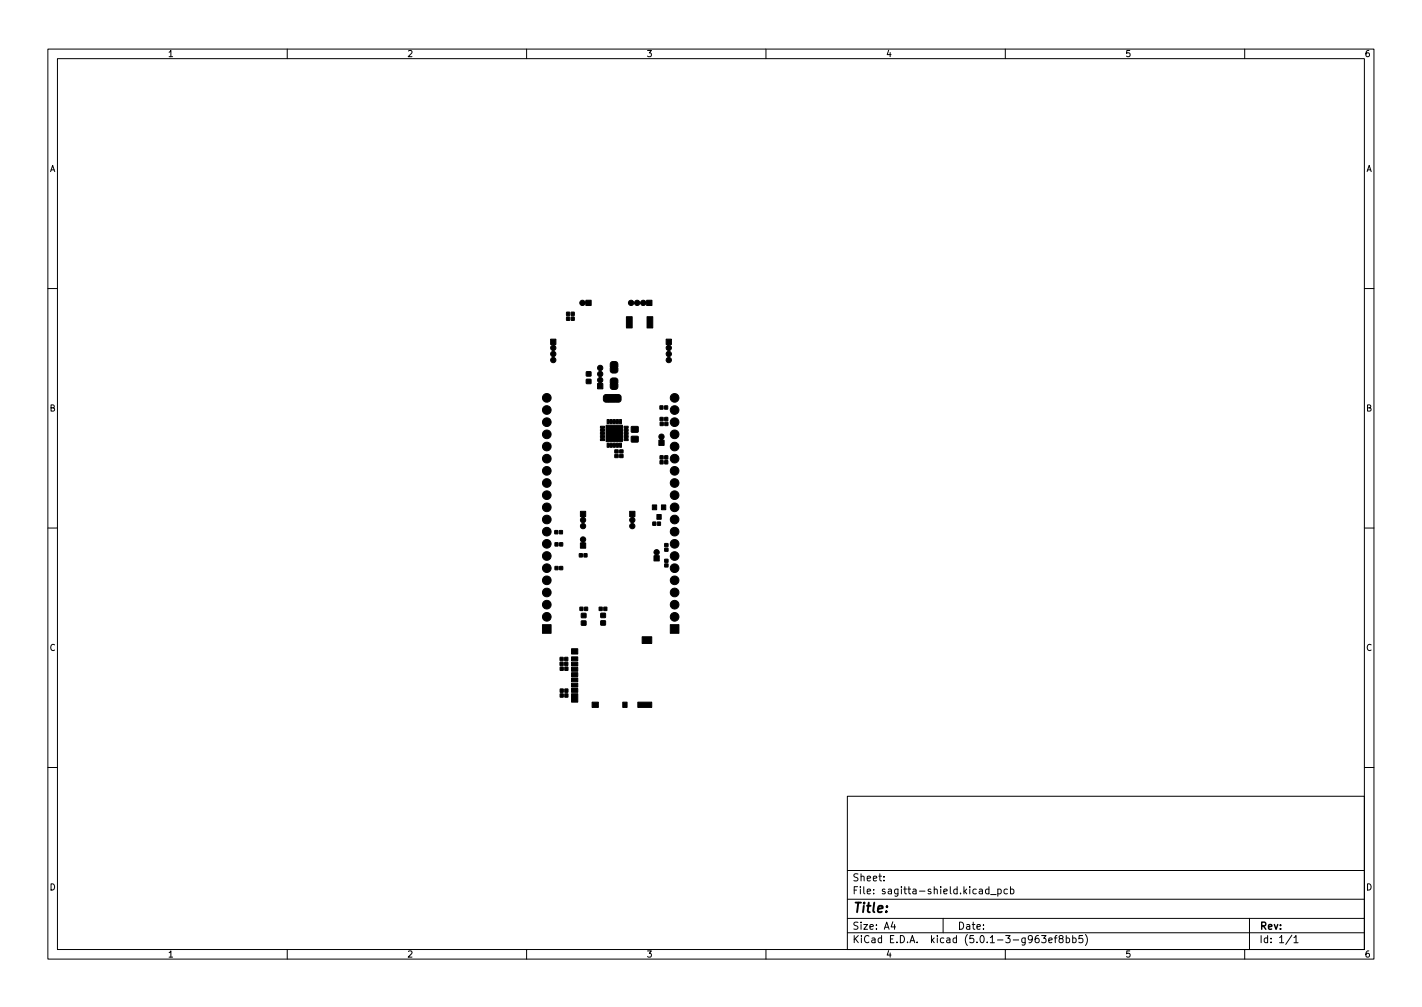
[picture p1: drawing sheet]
<svg xmlns="http://www.w3.org/2000/svg" width="297mm" height="210mm" viewBox="0 0 297 210" stroke-linecap="round" stroke-linejoin="round" font-family="sans-serif">
<defs><g id="words">
<text font-size="2.8" x="178" y="190.6">Title:</text>
<g font-size="2.1">
<text x="178" y="184">Sheet:</text>
<text x="178" y="186.7">File: sagitta-shield.kicad_pcb</text>
<text x="178" y="196.9">KiCad E.D.A. kicad (5.0.1-3-g963ef8bb5)</text>
<text x="178" y="194.1">Size: A4</text>
<text x="200" y="194.1">Date:</text>
<text x="263" y="194.1">Rev:</text>
<text x="263" y="196.9">Id: 1/1</text>
</g>
<g font-size="1.8">
<text x="35" y="11.9">1</text>
<text x="85" y="11.9">2</text>
<text x="135" y="11.9">3</text>
<text x="185" y="11.9">4</text>
<text x="235" y="11.9">5</text>
<text x="285" y="11.9">6</text>
<text x="10.3" y="35.9">A</text>
<text x="285.3" y="35.9">A</text>
<text x="10.3" y="85.9">B</text>
<text x="285.3" y="85.9">B</text>
<text x="10.3" y="135.9">C</text>
<text x="285.3" y="135.9">C</text>
<text x="10.3" y="185.9">D</text>
<text x="285.3" y="185.9">D</text>
<text x="35" y="199.9">1</text>
<text x="85" y="199.9">2</text>
<text x="135" y="199.9">3</text>
<text x="185" y="199.9">4</text>
<text x="235" y="199.9">5</text>
<text x="285" y="199.9">6</text>
</g>
</g></defs>
<g fill="none" stroke="#000" stroke-width=".21">
<path d="M10 10.2h277v190.1h-277zM12 12.2h273v186.1h-273zM60 10.2v2M110 10.2v2M160 10.2v2M210 10.2v2M260 10.2v2M10 60.2h2M285 60.2h2M10 110.2h2M285 110.2h2M10 160.2h2"/>
<path d="M177 166.3h108v32h-108zM285 160.2h2M60 198.3v2M110 198.3v2M160 198.3v2M177 194.8h108M177 191.8h108M177 187.8h108M177 181.8h108M184.6 183.8v.1M184.6 183v.1M186.5 192.5l-.4 1h1"/>
<path d="M186.9 193v1M197 191.8v3M206.6 185.7l-.5-.1-.2 .3 .1 .7h.6M206.6 185.1v1.5M206.9 186.8h1.2M208.4 185.7l.5-.1 .2 .3-.1 .7h-.6M208.4 185.6v1.5M210 198.3v2M210.4 185.7l-.4-.1-.3 .3 .2 .7h.5M211.1 185.7l.4-.1 .3 .3-.2 .7h-.5M211.1 185.1v1.5M217.6 195.3h.9l-.5 .6 .4 .1v.7l-.2 .1-.6-.1"/>
<path d="M219.1 196.3l.7-.1-.1-.3-.4-.1-.2 .2v.8h.6M220.2 195.8h.6M220.8 195.3l-.4 .2v1.3M221.5 196l-.3-.3 .1-.2 .2-.2 .4 .1 .2 .2-.1 .2-.6 .2-.2 .3 .1 .4 .2 .1h.3l.3-.3v-.2l-.3-.3M222.7 195.9l.4-.1 .3 .3-.1 .7h-.6M222.7 195.3v1.5M224.1 195.9l.4-.1 .3 .3-.2 .7h-.5M224.1 195.3v1.5M226.1 195.3h-.7v.7l.2-.1 .5 .1 .1 .2-.1 .5-.2 .1-.5-.1M226.7 195.1a1.72 1.72 0 0 1 0 2.3M260 198.3v2M261 191.8v6.5"/>
<path d="M269.9 195.3l-1.3 1.9M270.3 195.8l.4-.5v1.5M270.3 196.8h.8"/>
</g>
<g fill="#000" stroke="#000" stroke-width=".21">
<path d="M115 70.8h1.1v1.1l-.3 .1a.73 .73 0 0 1-.1 1.3 .68 .68 0 0 1 .4 .6 .68 .68 0 0 1-.4 .7 .59 .59 0 0 1 .3 .9 .59 .59 0 0 1-1-.1 .59 .59 0 0 1 .5-.8v-.1a.7 .7 0 0 1-.5-.6 .7 .7 0 0 1 .5-.7 .68 .68 0 0 1-.5-.5 .68 .68 0 0 1 .4-.7l-.4-.1zM118.4 66.2h.6v.7h-.6zM118.4 65.2h.6v.7h-.6zM119.3 66.2h.6v.7h-.6zM119.3 65.2h.6v.7h-.6zM121.3 62.8a.94 .94 0 0 1 1 .2l.1-.3h1.1v1.1h-1.1l-.1-.4a.58 .58 0 0 1-.9 .3 .58 .58 0 0 1-.1-.9zM122.5 79.2h.9v.9h-.9zM122.5 77.6h.9v.9h-.9zM125 76.4a.59 .59 0 0 1 .9 .2 .59 .59 0 0 1-.4 .9 .7 .7 0 0 1 .4 .6 .7 .7 0 0 1-.4 .7 .68 .68 0 0 1 .4 .6 .68 .68 0 0 1-.3 .6l.3 .1v1.1h-1.1v-1.1l.4-.1a.73 .73 0 0 1 .1-1.3 .68 .68 0 0 1-.5-.6 .68 .68 0 0 1 .5-.7 .64 .64 0 0 1-.3-1zM127.7 79l.9-.1 .4 .3 .1 1.6-.3 .5h-.8l-.5-.3v-1.6zM127.7 75.6l.9-.1 .4 .3 .1 1.6-.3 .4-.8 .1-.5-.3v-1.6zM131.4 62.8a.92 .92 0 0 1 1.1 .3 .68 .68 0 0 1 .6-.4 .68 .68 0 0 1 .7 .4 .68 .68 0 0 1 .6-.4 .68 .68 0 0 1 .6 .3l.1-.3h1.1v1.1h-1.1l-.1-.4a.71 .71 0 0 1-.7 .4 .71 .71 0 0 1-.6-.4 .68 .68 0 0 1-.6 .4 .68 .68 0 0 1-.7-.4 .57 .57 0 0 1-.8 .3 .57 .57 0 0 1-.2-.9z"/>
<path d="M130.9 66.1h1.2v2.4h-1.2zM135.2 66.1h1.2v2.4h-1.2zM139.1 70.8h1.2v1.1l-.4 .1a.73 .73 0 0 1-.1 1.3 .68 .68 0 0 1 .4 .6 .68 .68 0 0 1-.4 .7 .59 .59 0 0 1 .3 .9 .59 .59 0 0 1-1-.1 .59 .59 0 0 1 .5-.8v-.1a.7 .7 0 0 1-.4-.6 .7 .7 0 0 1 .4-.7 .68 .68 0 0 1-.5-.5 .68 .68 0 0 1 .4-.7l-.4-.1zM125.4 89h.9l-.2 .5 .2 .2-.2 .5 .2 .1-.2 .5 .2 .2-.2 .5 .2 .1-.1 .4h-.8l.2-.5-.2-.2 .2-.5-.2-.1 .2-.5-.2-.2 .2-.5zM126.2 82.6l.3-.2h2.8l.4 .4v.8l-.4 .4h-2.9l-.4-.5zM126.8 92.6l.6 .1 .4-.2 .2 .2 .5-.2 .2 .2 .4-.2 .2 .2 .5-.2v.9h-.4l-.1-.2-.5 .2-.2-.2-.4 .2-.2-.2-.5 .2-.2-.2-.5 .2zM126.8 87.6l.6 .1 .4-.1 .2 .1 .5-.1 .2 .1 .4-.1 .2 .1 .5-.1v.8h-.4l-.1-.1-.5 .1-.2-.1-.4 .1-.2-.1-.5 .1-.2-.1-.5 .1zM128.4 94.9h.7v.6h-.7zM128.4 93.9h.7v.7h-.7zM126.6 88.8h3.4v3.4h-3.4zM129.5 94.9h.6v.6h-.6zM129.5 93.9h.6v.7h-.6z"/>
<path d="M130.4 89h.8l-.1 .5 .1 .2-.1 .5 .1 .1-.1 .5 .1 .2-.1 .5 .1 .1v.4h-.8l.1-.5-.1-.2 .1-.5-.1-.1 .1-.5-.1-.2 .1-.5zM131.9 91.1h1.3l.1 1.1-1.4 .1zM131.9 89.1h1.3l.1 1.1h-1.4zM137.8 90.8a.59 .59 0 0 1 .9 .2 .59 .59 0 0 1-.3 .8l.3 .1v1.1h-1.1v-1.1l.4-.1a.8 .8 0 0 1-.2-1zM137.9 84.7h.6v.7h-.6zM137.9 96.2h.6v.7h-.6zM137.9 95.2h.6v.6h-.6zM137.9 87.2h.6v.6h-.6zM137.9 88.2h.6v.7h-.6zM138.8 84.7h.7v.7h-.7zM138.9 96.2h.6v.7h-.6zM138.9 95.2h.6v.6h-.6z"/>
<path d="M138.9 87.2h.6v.6h-.6zM138.9 88.2h.6v.7h-.6zM115.9 110.8h.6v.7h-.6zM115.9 118.3h.7v.7h-.7zM115.9 113.3h.7v.7h-.7zM116.9 110.8h.6v.7h-.6zM116.9 118.3h.6v.7h-.6zM116.9 113.3h.6v.7h-.6zM121 115.6h.6v.7h-.6zM121.4 112.3a.59 .59 0 0 1 .9 .1 .59 .59 0 0 1-.3 .9l.3 .1v1.1h-1.1v-1.1l.4-.1a.8 .8 0 0 1-.2-1zM121.2 106.8h1.1v1.1l-.3 .1a.73 .73 0 0 1-.1 1.3 .59 .59 0 0 1 .3 .9 .59 .59 0 0 1-1-.1 .59 .59 0 0 1 .5-.9 .7 .7 0 0 1-.5-.6 .7 .7 0 0 1 .4-.7h-.4zM122 115.6h.6v.7h-.6z"/>
<path d="M131.5 106.8h1.1v1.1l-.3 .1a.73 .73 0 0 1-.1 1.3 .59 .59 0 0 1 .3 .9 .59 .59 0 0 1-1-.1 .59 .59 0 0 1 .5-.9 .7 .7 0 0 1-.5-.6 .7 .7 0 0 1 .4-.7h-.4zM136.4 109h.6v.7h-.6zM136.3 105.4h.9v1h-.9zM136.8 114.9a.59 .59 0 0 1 .8 .2 .59 .59 0 0 1-.2 .8l.3 .1v1.1h-1.1v-1.1l.4-.1a.8 .8 0 0 1-.2-1zM137.3 109h.7v.7h-.7zM137.2 107.4h.9v1h-.9zM138.2 105.4h.9v1h-.9zM138.9 117.7h.6v.7h-.6zM138.9 116.8h.6v.6h-.6zM138.9 114.5h.6v.6h-.6zM138.9 113.5h.6v.6h-.6zM113.3 130.4h1.8v1.8h-1.8z"/>
<path d="M117 138.3h.6v.6h-.6zM117 137.3h.6v.6h-.6zM117 139.3h.6v.7h-.6zM118 138.3h.6v.6h-.6zM118 137.3h.6v.6h-.6zM118 139.3h.6v.7h-.6zM119.4 138.3h1.3v.8h-1.3zM119.4 137.2h1.3v.8h-1.3zM119.4 135.5h1.3v1.1h-1.3zM121.1 126.8h.7v.7h-.7zM121.4 129.7h1v.8h-1zM121.4 128.1h1v.9h-1z"/>
<path d="M122.1 126.8h.6v.7h-.6zM125.2 126.8h.6v.7h-.6zM125.5 129.6h1v.9h-1zM125.5 128.1h1v.8h-1zM126.1 126.8h.7v.7h-.7zM134.1 133h2v1.4h-2zM140 130.4h1.8v1.8h-1.8zM117 144.9h.6v.7h-.6zM117 143.9h.6v.6h-.6zM118 144.9h.6v.7h-.6zM118 143.9h.6v.6h-.6zM119.4 144.9h1.3v1.7h-1.3z"/>
<path d="M119.4 143.8h1.3v.8h-1.3zM119.4 142.7h1.3v.8h-1.3zM119.4 141.6h1.3v.8h-1.3zM119.4 140.5h1.3v.8h-1.3zM119.4 139.4h1.3v.8h-1.3zM123.7 146.6h1.3v1.1h-1.3zM130.1 146.6h.9v1.1h-.9zM133.2 146.6h2.9v1.1h-2.9z"/>
<circle cx="114.2" cy="88.2" r=".9"/>
<circle cx="114.2" cy="98.3" r=".9"/>
<circle cx="114.2" cy="90.7" r=".9"/>
<circle cx="114.2" cy="95.8" r=".9"/>
<circle cx="114.2" cy="85.6" r=".9"/>
<circle cx="114.2" cy="93.2" r=".9"/>
<circle cx="114.2" cy="83.1" r=".9"/>
<circle cx="140.9" cy="98.3" r=".9"/>
<circle cx="140.9" cy="88.2" r=".9"/>
<circle cx="140.9" cy="85.6" r=".9"/>
<circle cx="140.9" cy="90.7" r=".9"/>
<circle cx="140.9" cy="93.2" r=".9"/>
<circle cx="140.9" cy="83.1" r=".9"/>
<circle cx="140.9" cy="95.8" r=".9"/>
<circle cx="114.2" cy="100.9" r=".9"/>
<circle cx="114.2" cy="105.9" r=".9"/>
<circle cx="114.2" cy="103.4" r=".9"/>
<circle cx="114.2" cy="118.6" r=".9"/>
<circle cx="114.2" cy="111" r=".9"/>
<circle cx="114.2" cy="113.6" r=".9"/>
<circle cx="114.2" cy="108.5" r=".9"/>
<circle cx="114.2" cy="116.1" r=".9"/>
<circle cx="140.9" cy="118.6" r=".9"/>
<circle cx="140.9" cy="105.9" r=".9"/>
<circle cx="140.9" cy="103.4" r=".9"/>
<circle cx="140.9" cy="100.9" r=".9"/>
<circle cx="140.9" cy="116.1" r=".9"/>
<circle cx="140.9" cy="113.6" r=".9"/>
<circle cx="140.9" cy="111" r=".9"/>
<circle cx="140.9" cy="108.5" r=".9"/>
<circle cx="114.2" cy="126.3" r=".9"/>
<circle cx="114.2" cy="123.7" r=".9"/>
<circle cx="114.2" cy="121.2" r=".9"/>
<circle cx="114.2" cy="128.8" r=".9"/>
<circle cx="140.9" cy="123.7" r=".9"/>
<circle cx="140.9" cy="121.2" r=".9"/>
<circle cx="140.9" cy="128.8" r=".9"/>
<circle cx="140.9" cy="126.3" r=".9"/>
</g>
<use href="#words"/>
</svg>
